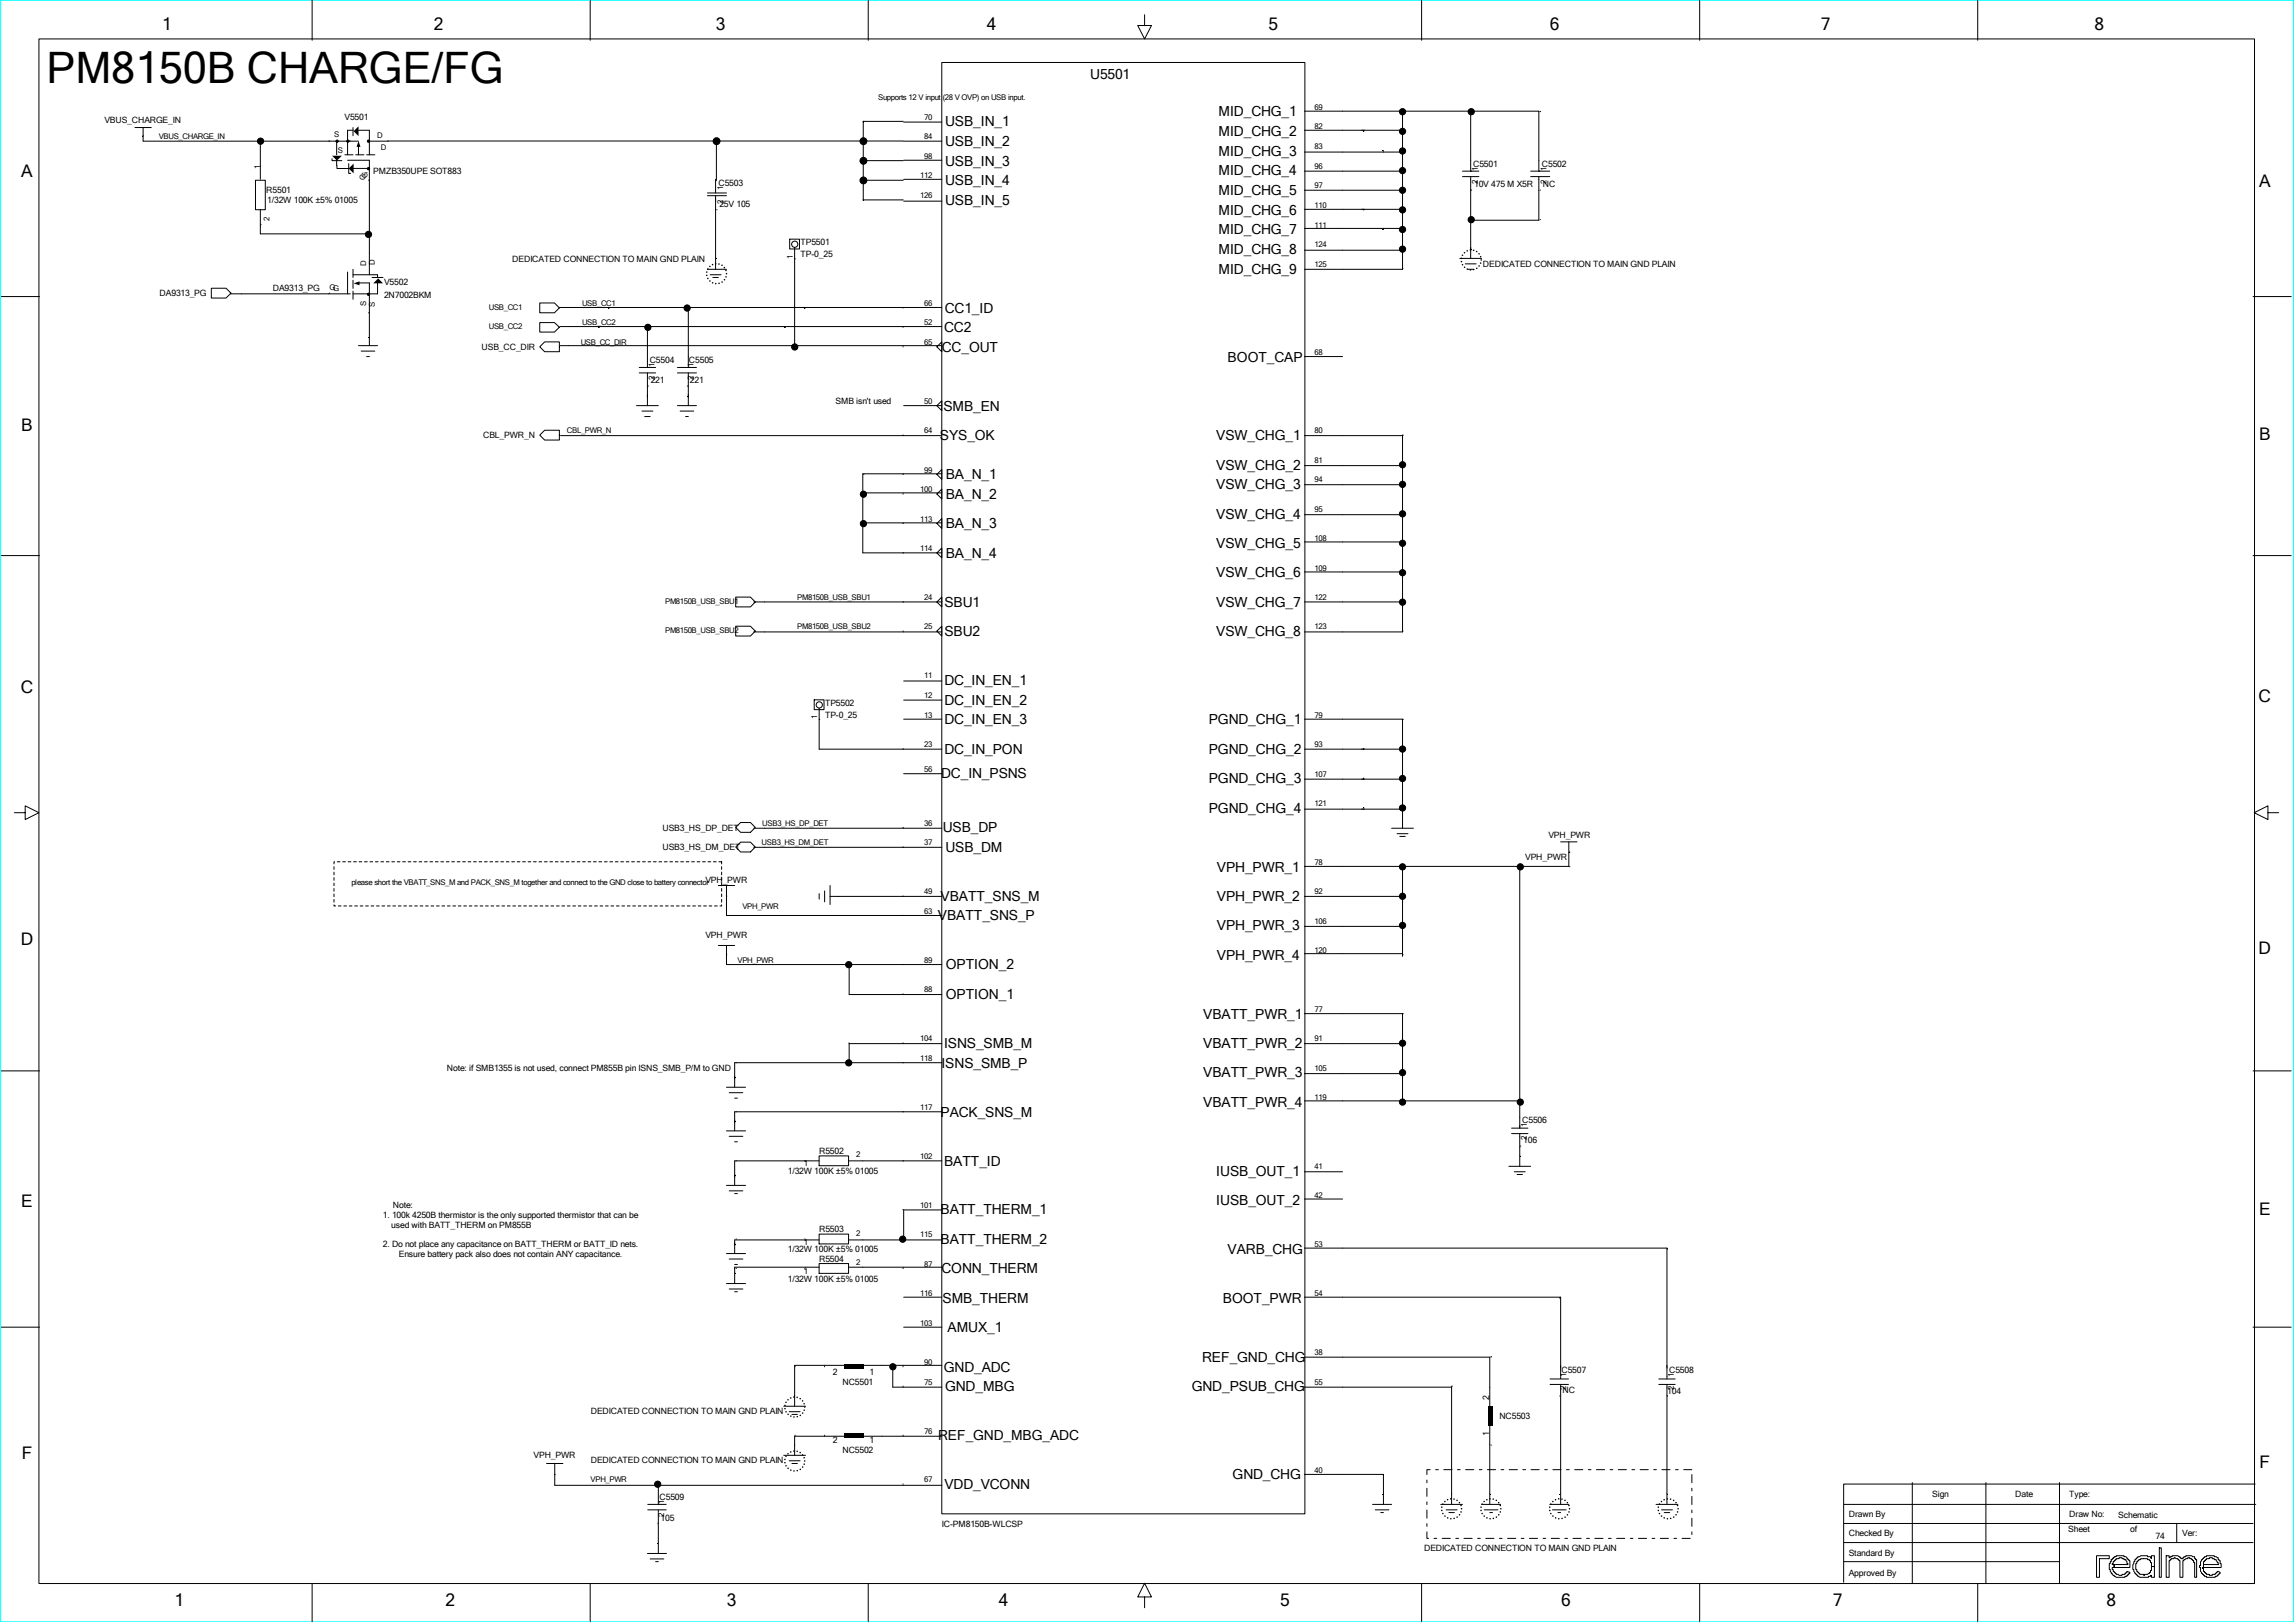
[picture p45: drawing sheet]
<svg xmlns="http://www.w3.org/2000/svg" width="297mm" height="210mm" viewBox="0 0 297 210" stroke-linecap="round" stroke-linejoin="round" font-family="sans-serif">
<defs><g id="words">
<text font-size="5.6" x="6" y="10.7">PM8150B CHARGE/FG</text>
<g font-size="2.2">
<text x="21" y="3.8">1</text>
<text x="56.1" y="3.8">2</text>
<text x="92.6" y="3.8">3</text>
<text x="127.7" y="3.8">4</text>
<text x="164.2" y="3.8">5</text>
<text x="200.6" y="3.8">6</text>
<text x="235.7" y="3.8">7</text>
<text x="271" y="3.8">8</text>
<text x="2.8" y="23">A</text>
<text x="292.4" y="24.1">A</text>
<text x="2.8" y="55.8">B</text>
<text x="292.4" y="56.9">B</text>
<text x="2.7" y="89.7">C</text>
<text x="292.3" y="90.8">C</text>
<text x="2.7" y="122.3">D</text>
<text x="292.3" y="123.4">D</text>
<text x="2.8" y="156.1">E</text>
<text x="292.4" y="157.3">E</text>
<text x="2.8" y="188.8">F</text>
<text x="292.4" y="189.9">F</text>
<text x="22.6" y="207.8">1</text>
<text x="57.7" y="207.8">2</text>
<text x="94.1" y="207.8">3</text>
<text x="129.3" y="207.8">4</text>
<text x="165.7" y="207.8">5</text>
<text x="202" y="207.8">6</text>
<text x="237.2" y="207.8">7</text>
<text x="272.6" y="207.8">8</text>
</g>
<g font-size="1.8">
<text x="141.1" y="10.2">U5501</text>
<text x="122.3" y="16.3">USB_IN_1</text>
<text x="157.7" y="15.1">MID_CHG_1</text>
<text x="157.7" y="17.6">MID_CHG_2</text>
<text x="122.3" y="18.9">USB_IN_2</text>
<text x="122.3" y="21.4">USB_IN_3</text>
<text x="122.3" y="24">USB_IN_4</text>
<text x="157.7" y="20.2">MID_CHG_3</text>
<text x="157.7" y="22.7">MID_CHG_4</text>
<text x="122.3" y="26.5">USB_IN_5</text>
<text x="157.7" y="25.2">MID_CHG_5</text>
<text x="157.7" y="27.8">MID_CHG_6</text>
<text x="157.7" y="30.3">MID_CHG_7</text>
<text x="157.7" y="32.9">MID_CHG_8</text>
<text x="157.7" y="35.4">MID_CHG_9</text>
<text x="122.3" y="40.5">CC1_ID</text>
<text x="121.9" y="45.5">CC_OUT</text>
<text x="122.2" y="43">CC2</text>
<text x="158.9" y="46.8">BOOT_CAP</text>
<text x="122.1" y="53.1">SMB_EN</text>
<text x="121.6" y="56.9">SYS_OK</text>
<text x="157.4" y="56.9">VSW_CHG_1</text>
<text x="122.4" y="62">BA_N_1</text>
<text x="122.4" y="64.6">BA_N_2</text>
<text x="157.4" y="60.8">VSW_CHG_2</text>
<text x="157.4" y="63.3">VSW_CHG_3</text>
<text x="122.4" y="68.4">BA_N_3</text>
<text x="157.4" y="67.1">VSW_CHG_4</text>
<text x="157.4" y="70.9">VSW_CHG_5</text>
<text x="122.4" y="72.2">BA_N_4</text>
<text x="157.4" y="74.7">VSW_CHG_6</text>
<text x="122.2" y="78.5">SBU1</text>
<text x="122.2" y="82.3">SBU2</text>
<text x="157.4" y="78.5">VSW_CHG_7</text>
<text x="157.4" y="82.3">VSW_CHG_8</text>
<text x="122.2" y="88.6">DC_IN_EN_1</text>
<text x="122.2" y="91.2">DC_IN_EN_2</text>
<text x="122.2" y="93.7">DC_IN_EN_3</text>
<text x="156.4" y="93.7">PGND_CHG_1</text>
<text x="121.8" y="100.7">DC_IN_PSNS</text>
<text x="122.2" y="97.5">DC_IN_PON</text>
<text x="156.4" y="97.5">PGND_CHG_2</text>
<text x="156.4" y="101.3">PGND_CHG_3</text>
<text x="122" y="107.7">USB_DP</text>
<text x="156.4" y="105.2">PGND_CHG_4</text>
<text x="122.3" y="110.2">USB_DM</text>
<text x="157.5" y="112.8">VPH_PWR_1</text>
<text x="121.4" y="119.1">VBATT_SNS_P</text>
<text x="121.7" y="116.6">VBATT_SNS_M</text>
<text x="157.5" y="116.6">VPH_PWR_2</text>
<text x="122.4" y="125.4">OPTION_2</text>
<text x="157.5" y="120.4">VPH_PWR_3</text>
<text x="157.5" y="124.2">VPH_PWR_4</text>
<text x="122.4" y="129.2">OPTION_1</text>
<text x="155.7" y="131.8">VBATT_PWR_1</text>
<text x="122.2" y="135.6">ISNS_SMB_M</text>
<text x="155.7" y="135.6">VBATT_PWR_2</text>
<text x="121.8" y="138.1">ISNS_SMB_P</text>
<text x="155.7" y="139.4">VBATT_PWR_3</text>
<text x="155.7" y="143.2">VBATT_PWR_4</text>
<text x="121.7" y="144.5">PACK_SNS_M</text>
<text x="122.2" y="150.8">BATT_ID</text>
<text x="157.4" y="152.1">IUSB_OUT_1</text>
<text x="157.4" y="155.9">IUSB_OUT_2</text>
<text x="121.7" y="157.1">BATT_THERM_1</text>
<text x="121.7" y="161">BATT_THERM_2</text>
<text x="121.8" y="164.8">CONN_THERM</text>
<text x="158.9" y="162.2">VARB_CHG</text>
<text x="122" y="168.6">SMB_THERM</text>
<text x="122.6" y="172.4">AMUX_1</text>
<text x="158.2" y="168.6">BOOT_PWR</text>
<text x="122.1" y="177.5">GND_ADC</text>
<text x="155.6" y="176.2">REF_GND_CHG</text>
<text x="122.3" y="180">GND_MBG</text>
<text x="154.2" y="180">GND_PSUB_CHG</text>
<text x="121.4" y="186.4">REF_GND_MBG_ADC</text>
<text x="159.5" y="191.4">GND_CHG</text>
<text x="122.2" y="192.7">VDD_VCONN</text>
</g>
<g font-size="1.1">
<text x="13.5" y="15.9">VBUS_CHARGE_IN</text>
<text x="44.6" y="15.5">V5501</text>
<text x="48.3" y="22.5">PMZB350UPE SOT883</text>
<text x="190.6" y="21.6">C5501</text>
<text x="199.5" y="21.6">C5502</text>
<text x="34.5" y="25">R5501</text>
<text x="34.6" y="26.3">1/32W 100K ±5% 01005</text>
<text x="93" y="24.1">C5503</text>
<text x="93.1" y="26.8">25V 105</text>
<text x="190.8" y="24.2">10V 475 M X5R</text>
<text x="199.7" y="24.2">NC</text>
<text x="66.3" y="33.9">DEDICATED CONNECTION TO MAIN GND PLAIN</text>
<text x="103.6" y="31.7">TP5501</text>
<text x="103.6" y="33.3">TP-0_25</text>
<text x="191.9" y="34.5">DEDICATED CONNECTION TO MAIN GND PLAIN</text>
<text x="20.7" y="38.3">DA9313_PG</text>
<text x="35.3" y="37.7">DA9313_PG</text>
<text x="49.7" y="36.8">V5502</text>
<text x="49.7" y="38.6">2N7002BKM</text>
<text x="62.3" y="45.3">USB_CC_DIR</text>
<text x="84.1" y="46.9">C5504</text>
<text x="89.2" y="46.9">C5505</text>
<text x="84.2" y="49.6">221</text>
<text x="89.3" y="49.6">221</text>
<text x="108.1" y="52.3">SMB isn't used</text>
<text x="62.5" y="56.7">CBL_PWR_N</text>
<text x="106.8" y="91.3">TP5502</text>
<text x="106.8" y="92.9">TP-0_25</text>
<text x="85.7" y="107.5">USB3_HS_DP_DET</text>
<text x="85.7" y="110">USB3_HS_DM_DET</text>
<text x="197.4" y="111.3">VPH_PWR</text>
<text x="200.4" y="108.5">VPH_PWR</text>
<text x="91.3" y="121.4">VPH_PWR</text>
<text x="57.8" y="138.5">Note: if SMB1355 is not used, connect PM855B pin ISNS_SMB_P/M to GND</text>
<text x="106" y="149.3">R5502</text>
<text x="197" y="145.3">C5506</text>
<text x="197.1" y="147.9">106</text>
<text x="101.9" y="151.9">1/32W 100K ±5% 01005</text>
<text x="49.5" y="157.6">1. 100k 4250B thermistor is the only supported thermistor that can be</text>
<text x="49.5" y="161.4">2. Do not place any capacitance on BATT_THERM or BATT_ID nets.</text>
<text x="50.6" y="158.8">used with BATT_THERM on PM855B</text>
<text x="50.8" y="156.3">Note:</text>
<text x="106" y="159.5">R5503</text>
<text x="51.6" y="162.6">Ensure battery pack also does not contain ANY capacitance.</text>
<text x="101.9" y="162">1/32W 100K ±5% 01005</text>
<text x="101.9" y="165.8">1/32W 100K ±5% 01005</text>
<text x="106" y="163.3">R5504</text>
<text x="107.8" y="177.9">2</text>
<text x="109" y="179.2">NC5501</text>
<text x="112.5" y="177.9">1</text>
<text x="202.1" y="177.6">C5507</text>
<text x="216" y="177.6">C5508</text>
<text x="76.5" y="183">DEDICATED CONNECTION TO MAIN GND PLAIN</text>
<text x="192.7" y="185.8" transform="rotate(-90 192.7 185.8)">1</text>
<text x="192.7" y="181.1" transform="rotate(-90 192.7 181.1)">2</text>
<text x="194" y="183.6">NC5503</text>
<text x="202.2" y="180.3">NC</text>
<text x="215.8" y="180.4">104</text>
<text x="69.1" y="188.7">VPH_PWR</text>
<text x="76.5" y="189.3">DEDICATED CONNECTION TO MAIN GND PLAIN</text>
<text x="107.8" y="186.8">2</text>
<text x="109" y="188">NC5502</text>
<text x="112.5" y="186.8">1</text>
<text x="85.4" y="194.1">C5509</text>
<text x="85.5" y="196.8">105</text>
<text x="121.9" y="197.5">IC-PM8150B-WLCSP</text>
<text x="239.3" y="196.3">Drawn By</text>
<text x="250" y="193.7">Sign</text>
<text x="260.8" y="193.7">Date</text>
<text x="267.8" y="193.7">Type:</text>
<text x="267.8" y="196.3">Draw No:</text>
<text x="274.1" y="196.4">Schematic</text>
<text x="184.3" y="200.7">DEDICATED CONNECTION TO MAIN GND PLAIN</text>
<text x="239.3" y="198.8">Checked By</text>
<text x="239.3" y="201.3">Standard By</text>
<text x="239.3" y="203.9">Approved By</text>
<text x="267.7" y="198.3">Sheet</text>
<text x="275.7" y="198.3">of</text>
<text x="279" y="199.2">74</text>
<text x="282.4" y="198.8">Ver:</text>
</g>
<g font-size="1">
<text x="43.2" y="17.8">S</text>
<text x="48.8" y="17.9">D</text>
<text x="113.6" y="12.9">Supports 12 V input (28 V OVP) on USB input.</text>
<text x="119.6" y="15.5">70</text>
<text x="170.1" y="16.7">82</text>
<text x="170.1" y="14.2">69</text>
<text x="20.5" y="18">VBUS_CHARGE_IN</text>
<text x="33.7" y="21.8" transform="rotate(-90 33.7 21.8)">1</text>
<text x="43.7" y="19.8">S</text>
<text x="47.3" y="23.3" transform="rotate(-90 47.3 23.3)">G</text>
<text x="49.3" y="19.4">D</text>
<text x="119.1" y="23.1">112</text>
<text x="119.6" y="20.5">98</text>
<text x="119.6" y="18">84</text>
<text x="170.1" y="21.8">96</text>
<text x="170.1" y="19.3">83</text>
<text x="191.2" y="23.8" transform="rotate(-90 191.2 23.8)">2</text>
<text x="191.2" y="22.1" transform="rotate(-90 191.2 22.1)">1</text>
<text x="200.1" y="23.8" transform="rotate(-90 200.1 23.8)">2</text>
<text x="200.1" y="22.1" transform="rotate(-90 200.1 22.1)">1</text>
<text x="34.9" y="28.6" transform="rotate(-90 34.9 28.6)">2</text>
<text x="93.6" y="26.3" transform="rotate(-90 93.6 26.3)">2</text>
<text x="93.6" y="24.6" transform="rotate(-90 93.6 24.6)">1</text>
<text x="119.1" y="25.6">126</text>
<text x="170.1" y="29.4">111</text>
<text x="170.1" y="26.9">110</text>
<text x="170.1" y="24.4">97</text>
<text x="47.4" y="34.5" transform="rotate(-90 47.4 34.5)">D</text>
<text x="48.5" y="34.3" transform="rotate(-90 48.5 34.3)">D</text>
<text x="102.6" y="33.5" transform="rotate(-90 102.6 33.5)">1</text>
<text x="170.1" y="34.5">125</text>
<text x="170.1" y="32">124</text>
<text x="42.6" y="37.6">GG</text>
<text x="47.4" y="39.6" transform="rotate(-90 47.4 39.6)">S</text>
<text x="48.5" y="39.7" transform="rotate(-90 48.5 39.7)">S</text>
<text x="63.3" y="40.1">USB_CC1</text>
<text x="75.3" y="39.6">USB_CC1</text>
<text x="119.6" y="39.6">66</text>
<text x="63.3" y="42.6">USB_CC2</text>
<text x="75.2" y="44.6">USB_CC_DIR</text>
<text x="75.3" y="42.1">USB_CC2</text>
<text x="84.7" y="47.4" transform="rotate(-90 84.7 47.4)">1</text>
<text x="89.8" y="47.4" transform="rotate(-90 89.8 47.4)">1</text>
<text x="119.6" y="44.6">65</text>
<text x="119.6" y="42.1">52</text>
<text x="170.1" y="45.9">68</text>
<text x="84.7" y="49.2" transform="rotate(-90 84.7 49.2)">2</text>
<text x="89.8" y="49.2" transform="rotate(-90 89.8 49.2)">2</text>
<text x="119.6" y="52.3">50</text>
<text x="73.4" y="56.1">CBL_PWR_N</text>
<text x="119.6" y="56.1">64</text>
<text x="170.1" y="59.9">81</text>
<text x="170.1" y="56.1">80</text>
<text x="119.1" y="63.7">100</text>
<text x="119.6" y="61.2">99</text>
<text x="170.1" y="62.4">94</text>
<text x="119.1" y="71.3">114</text>
<text x="119.1" y="67.5">113</text>
<text x="170.1" y="70">108</text>
<text x="170.1" y="66.2">95</text>
<text x="103.2" y="77.7">PM8150B_USB_SBU1</text>
<text x="119.6" y="77.7">24</text>
<text x="170.1" y="77.7">122</text>
<text x="170.1" y="73.9">109</text>
<text x="86.1" y="81.9">PM8150B_USB_SBU2</text>
<text x="86.1" y="78.1">PM8150B_USB_SBU1</text>
<text x="103.2" y="81.4">PM8150B_USB_SBU2</text>
<text x="119.6" y="81.4">25</text>
<text x="170.1" y="81.4">123</text>
<text x="119.6" y="87.8">11</text>
<text x="105.8" y="93.1" transform="rotate(-90 105.8 93.1)">1</text>
<text x="119.6" y="92.9">13</text>
<text x="119.6" y="90.3">12</text>
<text x="170.1" y="92.9">79</text>
<text x="119.6" y="99.8">56</text>
<text x="119.6" y="96.7">23</text>
<text x="170.1" y="100.5">107</text>
<text x="170.1" y="96.7">93</text>
<text x="98.6" y="106.8">USB3_HS_DP_DET</text>
<text x="119.6" y="106.8">36</text>
<text x="170.1" y="104.3">121</text>
<text x="98.6" y="109.4">USB3_HS_DM_DET</text>
<text x="119.6" y="109.4">37</text>
<text x="170.1" y="111.9">78</text>
<text x="45.5" y="114.5">please short the VBATT_SNS_M and PACK_SNS_M together and connect to the GND close to battery connectorVPH_PWR</text>
<text x="96.1" y="117.6">VPH_PWR</text>
<text x="119.6" y="118.2">63</text>
<text x="119.6" y="115.7">49</text>
<text x="170.1" y="119.5">106</text>
<text x="170.1" y="115.7">92</text>
<text x="95.4" y="124.6">VPH_PWR</text>
<text x="119.6" y="124.6">89</text>
<text x="170.1" y="123.3">120</text>
<text x="119.6" y="128.4">88</text>
<text x="170.1" y="130.9">77</text>
<text x="119.1" y="137.3">118</text>
<text x="119.1" y="134.7">104</text>
<text x="170.1" y="134.7">91</text>
<text x="119.1" y="143.6">117</text>
<text x="170.1" y="142.4">119</text>
<text x="170.1" y="138.5">105</text>
<text x="110.8" y="149.8">2</text>
<text x="119.1" y="150">102</text>
<text x="197.6" y="147.5" transform="rotate(-90 197.6 147.5)">2</text>
<text x="197.6" y="145.8" transform="rotate(-90 197.6 145.8)">1</text>
<text x="104" y="150.9">1</text>
<text x="170.1" y="155">42</text>
<text x="170.1" y="151.2">41</text>
<text x="104" y="161">1</text>
<text x="110.8" y="159.9">2</text>
<text x="119.1" y="160.1">115</text>
<text x="119.1" y="156.3">101</text>
<text x="170.1" y="161.4">53</text>
<text x="104" y="164.8">1</text>
<text x="110.8" y="163.7">2</text>
<text x="119.1" y="167.7">116</text>
<text x="119.6" y="163.9">87</text>
<text x="170.1" y="167.7">54</text>
<text x="119.1" y="171.5">103</text>
<text x="119.6" y="179.2">75</text>
<text x="119.6" y="176.6">90</text>
<text x="170.1" y="179.2">55</text>
<text x="170.1" y="175.3">38</text>
<text x="202.7" y="179.9" transform="rotate(-90 202.7 179.9)">2</text>
<text x="202.7" y="178.1" transform="rotate(-90 202.7 178.1)">1</text>
<text x="216.6" y="179.9" transform="rotate(-90 216.6 179.9)">2</text>
<text x="216.6" y="178.1" transform="rotate(-90 216.6 178.1)">1</text>
<text x="119.6" y="185.5">76</text>
<text x="76.4" y="191.8">VPH_PWR</text>
<text x="119.6" y="191.8">67</text>
<text x="170.1" y="190.6">40</text>
<text x="85.9" y="196.3" transform="rotate(-90 85.9 196.3)">2</text>
<text x="85.9" y="194.6" transform="rotate(-90 85.9 194.6)">1</text>
</g>
</g></defs>
<path d="M.1 0h296.7v209.8h-296.7z" fill="none" stroke="#0ff" stroke-width=".13"/>
<g fill="none" stroke="#000" stroke-width=".13">
<path d="M40.4 0v5.2M76.4 0v5.2M112.4 0v5.2M184 0v5.2M220 0v5.2M255.9 0v5.2M5 5h286.8v199.9h-286.8zM17.5 16.5h2.1M18.5 16.5v1.8h27.9M33.7 18.3v4.9M43.6 18.3v1.7M45.7 16.9h-.7v3.1"/>
<path d="M45.7 16.5v1.1M46.4 16.9h1.4v3.1M46.4 19v1M47.8 18.3h2.5M50.2 18.2h66.6M92.7 18.2v5.2M111.7 15.7h5.1M111.7 15.7v10.2M116.9 15.8h5M116.9 18.3h5M121.9 8.1h47v187.8h-47zM148.1 1.9v1.4h.9l-.9 1.7-.9-1.7h.9"/>
<path d="M168.8 14.4h30.3v7.7M168.8 16.9h12.7M168.8 19.7h12.7M181.5 14.4v20.4h-12.7M190.3 14.4v7.7M.2 38.4h4.9M27.3 37.3h2l.6 .6-.6 .7h-2zM29.8 38h15.5M33.1 23.3h1.2v3.8h-1.2zM33.7 27.1v3.2h14.1M43 20.5v.3h1.2M43.6 20.7v.7"/>
<path d="M43.6 21.4v.4h1.5M44.6 20h1.1M45 20.7h2.8v14.9M45 35.2v2.8M45.1 21.2v1.2h.3M45.7 35.6h3.2v.3M45.7 34.8v1.1M45.7 36.3v1M45.7 37.7v1M45.7 21.8h2.1M46 20h1.1M46.4 36.6h1.4v8.1"/>
<path d="M47.4 20h1.1M48.2 35.9h1.4M48.9 36.6v1.4h-3.2M69.8 39.2h2l.6 .6-.6 .7h-2zM72.5 39.8h49.4M89.1 39.8v7.7M91.5 34.8h2.5M91.5 25.3h2.5M91.5 25h2.5M91.9 35.6h1.4M92.3 35.9h.7M92.6 23.2v1.8"/>
<path d="M92.6 25.3v9.5M102.2 30.9h1.3v1.3h-1.3zM102.8 32v13.1M111.7 20.8h5.1M111.7 23.3h5.1M111.7 25.9h5.1M116.9 20.7h5M116.9 23.2h5M116.9 26h5M168.8 22.1h12.7M168.8 24.6h12.7M168.8 27.1h12.7"/>
<path d="M168.8 29.6h12.7M168.8 32.4h12.7M188.9 33.4h2.8M189.3 22.1h2.1M189.3 22.9h2.1M189.6 34.1h1.4M190 34.8h.7M190.3 22.1h.1M190.3 22.9v10.5M198.1 22.1h2.5M198.1 22.9h2.5M199.1 22.1h.1"/>
<path d="M199.1 22.9v5.6h-8.8M291.6 38.4h4.9M46.4 44.7h2.5M46.7 45.4h1.8M47.4 46.1h.4M69.8 41.7h2l.6 .6-.6 .7h-2zM70.5 55.7h1.9v1.2h-1.9l-.7-.6zM70.5 44.2h1.9v1.3h-1.9l-.7-.6zM72.5 56.4h49.4M72.5 42.3h49.4M72.5 44.7h49.4M82.4 52.5h2.8"/>
<path d="M82.7 48.3h2.1M82.7 47.5h2.1M83.1 53.2h1.4M83.4 53.9h.7M83.8 47.5h.1M83.8 42.3v5.2M83.8 48.3v4.2M87.7 52.5h2.4M87.7 48.3h2.4M87.7 47.5h2.4M88 53.2h1.8M88.7 53.9h.4"/>
<path d="M89.1 47.5h.1M89.1 48.3v4.2M116.9 52.5h5M121.2 52.5l.7-.6v1.2zM121.9 44.2v1.3l-.7-.6zM168.8 56.4h12.7v25.4h-12.7M168.8 46.1h4.9M.2 71.9h4.9M95.2 77.3h1.9l.6 .6-.6 .6h-1.9zM97.5 77.9h24.4M111.7 63.8h10.2M111.7 67.7h10.2"/>
<path d="M121.2 61.4l.7-.7v1.3zM121.2 67.7l.7-.6v1.3zM121.2 71.5l.7-.6v1.3zM121.2 77.9l.7-.6v1.2zM121.9 63.3v1.3l-.7-.7zM121.9 61.3h-10.2v10.2h10.2M168.8 77.9h12.7M168.8 60.2h12.7M168.8 62.7h12.7M168.8 66.6h12.7M168.8 70.1h12.7M168.8 74h12.7"/>
<path d="M291.6 71.9h4.9M95.2 81h1.9l.6 .7-.6 .6h-1.9zM97.5 81.8h24.4M105.4 90.6h1.2v1.2h-1.2zM106 91.6v5.3h15.9M116.9 88.1h5M116.9 90.6h5M116.9 93.1h5M121.9 81v1.3l-.7-.6zM168.8 93.1h12.7v14.1M168.8 96.9h12.7M1.9 105.2h1.4v-.9l1.7 .9-1.7 .8v-.8"/>
<path d="M93 114.6h2.1M94 114.6v3.9h27.9M95.2 109.6l.6-.6h1.3l.6 .6-.6 .6h-1.3zM95.8 106.4h1.3l.6 .7-.6 .6h-1.3l-.6-.6zM97.5 107.2h24.4M97.5 109.6h24.4M106 115.6v.7M106.7 115.3v1.4M107.4 116h14.5M107.4 114.6v2.4M116.9 100.1h5M168.8 116h12.7"/>
<path d="M168.8 100.8h12.7M168.8 104.7h12.7M168.8 119.9h12.7M180.1 107.2h2.8M180.8 107.9h1.4M181.2 108.2h.7M181.5 112.1v11.6M196.7 112.1v33.9M202 108.9h2.1M203 108.9v3.2h-34.2M293.5 105.2v-.9l-1.8 .9 1.8 .8v-.8h1.4M.2 138.6h4.9"/>
<path d="M93 122.3h2.1M94 122.3v2.5h27.9M109.9 124.8v3.9h12M121.9 135h-12v2.5M121.9 137.5h-26.8v3.2M168.8 135h12.7M168.8 123.4h12.7M168.8 131.2h12.7v11.6M168.8 138.9h12.7M291.6 138.6h4.9M94 140.7h2.5M94 153.4h2.5"/>
<path d="M94 146.3h2.5M94.4 141.4h1.7M94.4 154.1h1.7M94.4 147h1.7M95.1 142.1h.3M95.1 154.4h.3M95.1 147.7h.3M106 159.7h3.8v1.3h-3.8zM106 149.6h3.8v1.2h-3.8zM106 150.2h-10.9v3.2M109.9 150.2h12M121.9 143.9h-26.8v2.4"/>
<path d="M121.9 156.6h-5v3.8M168.8 142.4h27.9M168.8 151.6h4.9M168.8 155.1h4.9M195.3 150.9h2.8M195.6 146.7h2.1M195.6 146h2.1M196 151.6h1.4M196.3 152h.7M196.7 146.7v4.2M.2 171.7h4.9M94 166.1h2.5"/>
<path d="M94 162.2h2.5M94.4 166.8h1.7M94.4 162.9h1.7M95.1 167.1h.3M95.1 163.6h.3M106 163.5h3.8v1.3h-3.8zM106 160.4h-10.9v1.8M106 164h-10.9v2.1M109.2 176.7h-6.4v5.3M109.9 160.4h12M109.9 164h12M111.7 176.7h10.2"/>
<path d="M115.5 176.7v2.8h6.4M116.9 167.8h5M116.9 171.7h5M168.8 167.8h33.2v10.6M168.8 179.5h19.1v15.2M168.8 161.5h46.9v16.9M168.8 175.6h24v6.4M200.6 179.1h2.4M200.6 178.4h2.4M202 179.1v15.6M214.7 179.1h2.1M214.7 178.4h2.1"/>
<path d="M215.7 179.1v15.6M291.6 171.7h4.9M70.7 189.4h2.1M71.8 189.4v2.8h50.1M83.8 195.4h2.5M83.8 194.7h2.5M85.2 194.7h.1M85.2 192.2v2.5M85.2 195.4v5.6M101.4 182h2.8M101.4 188.3h2.8M102.1 182.7h1.4"/>
<path d="M102.1 189h1.4M102.5 183h.7M102.5 189.4h.7M109.2 185.8h-6.4v2.5M111.7 185.8h10.2M168.8 190.8h10.2v3.9M177.6 194.7h2.5M178 195.4h1.7M178.7 195.7h.3M186.4 194.7h2.9M187.1 195.4h1.5M187.5 195.7h.7"/>
<path d="M191.7 194.7h2.5M192.1 195.4h1.8M192.8 195.7h.3M192.8 184.4v10.3M200.6 194.7h2.4M200.9 195.4h1.8M201.6 195.7h.4M214.3 194.7h2.8M215 195.4h1.4M215.4 195.7h.7M238.7 194.7h53.2M238.7 199.6h52.9"/>
<path d="M238.7 197.1h52.9M247.5 191.8v13.1M257 191.8v13.1M266.5 191.8v13.1M281.7 197.1v2.5M291.8 192h-53.2v12.7M40.4 204.9v4.9M76.4 204.9v4.9M83.8 201h2.5M84.1 201.7h1.8M84.8 202.1h.4M112.4 204.9v4.9"/>
<path d="M148.1 206.6h.9l-.9-1.7-.9 1.7h.9v1.4M184 204.9v4.9M220 204.9v4.9M238.7 202.1h27.8M255.9 204.9v4.9M271.3 201.3h1.7v.4h-1.3v2.4h-.4zM273.2 201.8h.1v-.1l.3-.2v-.1h.3v-.1h1v.1h.2l.2 .3h.1v.1l.2 .1v.9h-2v-.4h1.8v-.1h-.1l-.2-.5h-.2v-.1h-.3v-.2h-.4v.2h-.3v.1h-.2v.1l-.2 .2v.2h-.2v.1h.3v.4h-.3v.3h.2v.2l.2 .2v.1h.2v.1h.2l.1 .1 .8-.1 .1-.2h.2v-.2l.3 .2v.1l-.2 .1-.1 .3h-.3v.1h-1.1l-.3-.1v-.2h-.1l-.2-.2h-.1l-.1-.5h-.1v-.8h.1zM276.4 201.7h.1l.1-.3h.3l.1-.1h.9v.1h.4l.1 .3v-.4h.4v1.4h-.4v-.5h-.1v-.3h-.1v-.1h-.3v-.1h-.9v.1h-.2v.1l-.3 .2v.2h-.1v.8h.1v.2h.1v.2h.2l.1 .2h.5v.1h.1v-.1h.4l.3-.1v-.1h.1v-.3h.1v-.5h.4v1.4h-.4v-.3h-.1v.2h-.3v.1h-1.1l-.3-.1-.1-.3h-.1v-.1h-.1l-.2-.3v-.2h-.1v-.7zM279.4 200.3h.3v3.8h-.3zM280.3 201.3h.4v.2h.1v-.1h.3v-.1h.8l.2 .1 .1 .3h.3l.1-.3h.3v-.1h.7l.2 .1h.2v.3l.3 .1v2.3h-.3v-1.9h-.1v-.3h-.1l-.2-.2h-.2v-.2h-.3v.2h-.2l-.3 .1v.1h-.1v2.2h-.4v-2.2h-.1l-.1-.2h-.3l-.1-.2h-.2v.2h-.3l-.2 .2h-.1v2.2h-.4zM284.9 201.8h.1v-.1l.3-.2v-.1h.2v-.1h1.1v.1l.5 .1v.3l.2 .1v.4h.1v.5h-2.2v-.4h1.9v-.2h-.2l-.1-.4-.5-.1v-.2h-.4v.2h-.4v.1h-.1v.1l-.2 .2v.7h-.2v.1h.2v.4l.2 .2v.1h.1v.1h.4v.1l.8-.1 .1-.2h.1v-.2l.4 .2v.1l-.2 .1-.2 .3h-.2v.1h-1.2v-.1h-.2v-.2h-.1l-.2-.2h-.1l-.1-.3v-.5h-.2z"/>
<circle cx="33.7" cy="18.3" r=".4"/>
<circle cx="43.6" cy="18.3" r=".15"/>
<circle cx="45" cy="18.3" r=".15"/>
<circle cx="47.7" cy="18.3" r=".15"/>
<circle cx="92.7" cy="18.3" r=".44"/>
<circle cx="111.7" cy="18.3" r=".44"/>
<circle cx="181.5" cy="17" r=".4"/>
<circle cx="181.5" cy="19.5" r=".4"/>
<circle cx="181.5" cy="14.5" r=".4"/>
<circle cx="190.4" cy="14.5" r=".4"/>
<circle cx="47.7" cy="38.1" r=".15"/>
<circle cx="47.7" cy="21.8" r=".15"/>
<circle cx="47.7" cy="30.3" r=".4"/>
<circle cx="88.9" cy="39.9" r=".4"/>
<circle cx="102.8" cy="31.6" r=".4"/>
<circle cx="111.7" cy="23.3" r=".44"/>
<circle cx="111.7" cy="20.8" r=".44"/>
<circle cx="181.5" cy="29.7" r=".4"/>
<circle cx="181.5" cy="22.1" r=".4"/>
<circle cx="181.5" cy="24.6" r=".4"/>
<circle cx="181.5" cy="32.2" r=".4"/>
<circle cx="181.5" cy="27.2" r=".4"/>
<circle cx="190.4" cy="28.4" r=".4"/>
<circle cx="83.8" cy="42.4" r=".4"/>
<circle cx="102.8" cy="44.9" r=".4"/>
<circle cx="111.7" cy="67.8" r=".4"/>
<circle cx="111.7" cy="63.9" r=".4"/>
<circle cx="181.5" cy="77.9" r=".4"/>
<circle cx="181.5" cy="60.1" r=".4"/>
<circle cx="181.5" cy="62.7" r=".4"/>
<circle cx="181.5" cy="70.3" r=".4"/>
<circle cx="181.5" cy="66.5" r=".4"/>
<circle cx="181.5" cy="74.1" r=".4"/>
<circle cx="106" cy="91.2" r=".4"/>
<circle cx="181.5" cy="96.9" r=".4"/>
<circle cx="181.5" cy="104.5" r=".4"/>
<circle cx="181.5" cy="100.7" r=".4"/>
<circle cx="181.5" cy="119.7" r=".4"/>
<circle cx="181.5" cy="116" r=".4"/>
<circle cx="181.5" cy="112.2" r=".4"/>
<circle cx="196.7" cy="112.2" r=".4"/>
<circle cx="109.8" cy="124.8" r=".4"/>
<circle cx="109.8" cy="137.5" r=".4"/>
<circle cx="181.5" cy="135" r=".4"/>
<circle cx="181.5" cy="138.8" r=".4"/>
<circle cx="181.5" cy="142.6" r=".4"/>
<circle cx="196.7" cy="142.6" r=".4"/>
<circle cx="115.5" cy="176.8" r=".4"/>
<circle cx="116.8" cy="160.3" r=".4"/>
<circle cx="85.1" cy="192" r=".4"/>
</g>
<path d="M111.7 15.7h.1v.1h-.1zM111.7 25.8h.1v.2h-.1zM109.2 176.6h2.6v.5h-2.6zM109.2 185.5h2.6v.5h-2.6zM192.7 181.9h.5v2.6h-.5z" fill="#000"/>
<g fill="#000">
<path d="M45.8 17l.6-.7v1.3zM46.4 18.2l.3 .8h-.6zM43 20.2h1.2l-.6 .6zM45.8 36.7l.7-.3v.5zM45.1 21.8l.7-.6v1.2zM48.9 36l.7 .7h-1.3z"/>
<circle cx="33.7" cy="18.3" r=".41"/>
<circle cx="43.6" cy="18.3" r=".16"/>
<circle cx="45" cy="18.3" r=".16"/>
<circle cx="47.7" cy="18.3" r=".16"/>
<circle cx="92.7" cy="18.3" r=".45"/>
<circle cx="111.7" cy="18.3" r=".45"/>
<circle cx="181.5" cy="14.5" r=".41"/>
<circle cx="181.5" cy="19.5" r=".41"/>
<circle cx="181.5" cy="17" r=".41"/>
<circle cx="190.4" cy="14.5" r=".41"/>
<circle cx="47.7" cy="30.3" r=".41"/>
<circle cx="47.7" cy="21.8" r=".16"/>
<circle cx="47.7" cy="38.1" r=".16"/>
<circle cx="88.9" cy="39.9" r=".41"/>
<circle cx="111.7" cy="20.8" r=".45"/>
<circle cx="111.7" cy="23.3" r=".45"/>
<circle cx="181.5" cy="27.2" r=".41"/>
<circle cx="181.5" cy="22.1" r=".41"/>
<circle cx="181.5" cy="24.6" r=".41"/>
<circle cx="181.5" cy="29.7" r=".41"/>
<circle cx="181.5" cy="32.2" r=".41"/>
<circle cx="190.4" cy="28.4" r=".41"/>
<circle cx="83.8" cy="42.4" r=".41"/>
<circle cx="102.8" cy="44.9" r=".41"/>
<circle cx="111.7" cy="63.9" r=".41"/>
<circle cx="111.7" cy="67.8" r=".41"/>
<circle cx="181.5" cy="60.1" r=".41"/>
<circle cx="181.5" cy="66.5" r=".41"/>
<circle cx="181.5" cy="77.9" r=".41"/>
<circle cx="181.5" cy="70.3" r=".41"/>
<circle cx="181.5" cy="74.1" r=".41"/>
<circle cx="181.5" cy="62.7" r=".41"/>
<circle cx="181.5" cy="96.9" r=".41"/>
<circle cx="181.5" cy="112.2" r=".41"/>
<circle cx="181.5" cy="119.7" r=".41"/>
<circle cx="181.5" cy="116" r=".41"/>
<circle cx="181.5" cy="104.5" r=".41"/>
<circle cx="181.5" cy="100.7" r=".41"/>
<circle cx="196.7" cy="112.2" r=".41"/>
<circle cx="109.8" cy="137.5" r=".41"/>
<circle cx="109.8" cy="124.8" r=".41"/>
<circle cx="181.5" cy="135" r=".41"/>
<circle cx="181.5" cy="138.8" r=".41"/>
<circle cx="181.5" cy="142.6" r=".41"/>
<circle cx="196.7" cy="142.6" r=".41"/>
<circle cx="115.5" cy="176.8" r=".41"/>
<circle cx="116.8" cy="160.3" r=".41"/>
<circle cx="85.1" cy="192" r=".41"/>
</g>
<path d="M184.7 190.2h34.2v8.9h-34.2z" fill="none" stroke="#000" stroke-width=".13" stroke-dasharray="1.1 .7 .4 .7"/>
<g fill="none" stroke="#000" stroke-width=".21" stroke-dasharray="0 .4">
<circle cx="92.7" cy="35.4" r="1.29"/>
<circle cx="190.4" cy="33.6" r="1.29"/>
<circle cx="102.8" cy="189" r="1.29"/>
<circle cx="102.8" cy="182.1" r="1.29"/>
<circle cx="187.9" cy="195.2" r="1.29"/>
<circle cx="192.9" cy="195.2" r="1.29"/>
<circle cx="201.8" cy="195.2" r="1.29"/>
<circle cx="215.9" cy="195.2" r="1.29"/>
</g>
<path d="M43.2 111.5h50.2v5.7h-50.2z" fill="none" stroke="#000" stroke-width=".13" stroke-dasharray=".4 .4 .4 .4 .4 .4 .4 .4"/>
<use href="#words"/>
</svg>
